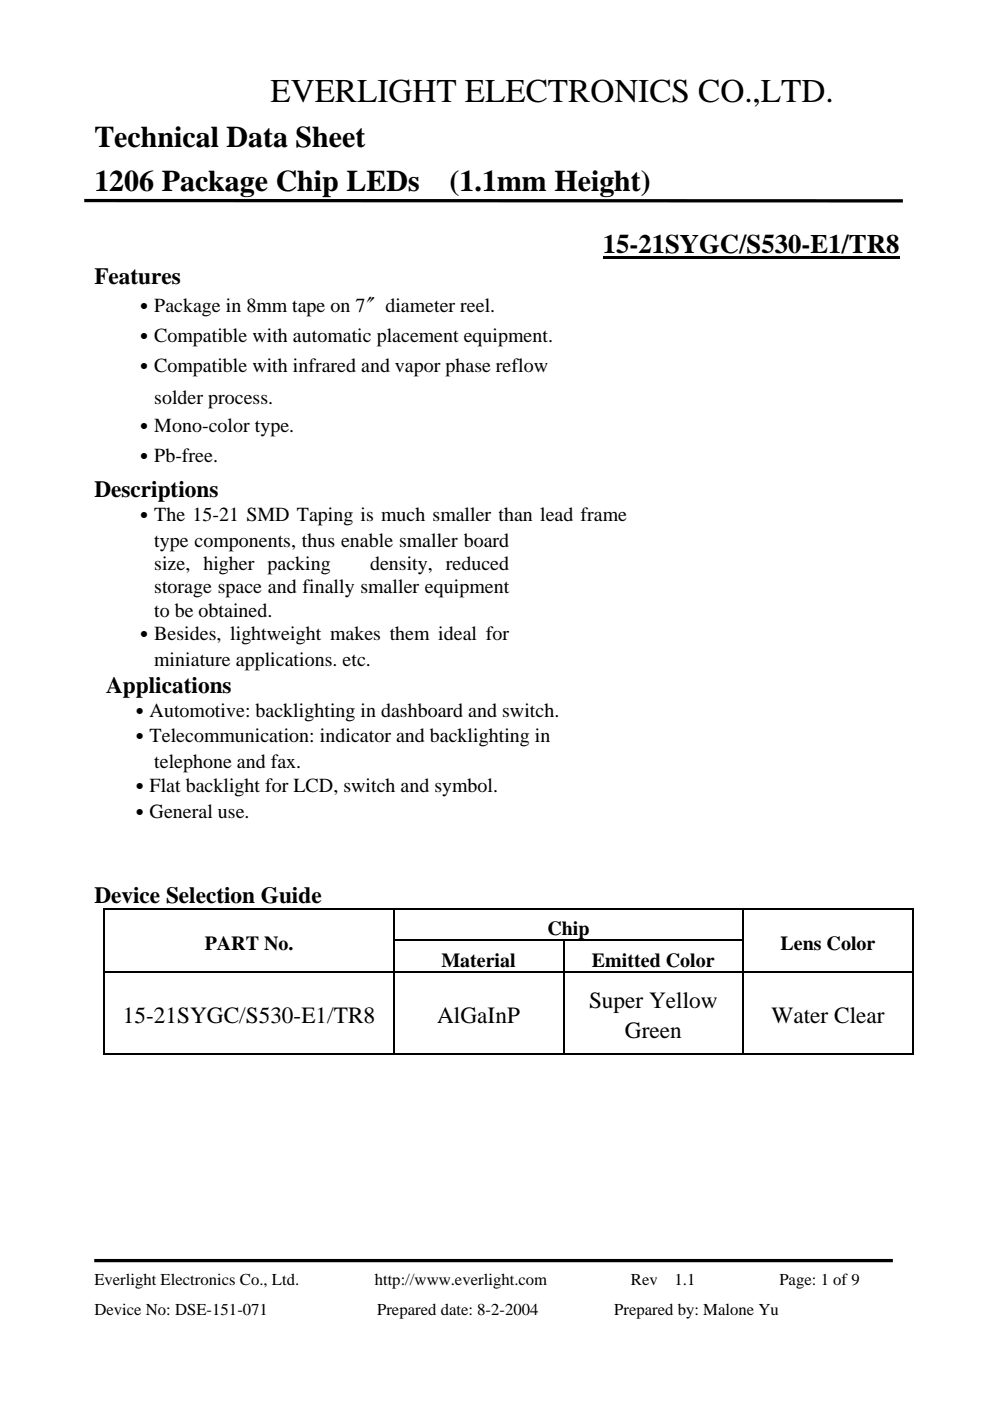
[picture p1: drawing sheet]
<svg xmlns="http://www.w3.org/2000/svg" width="210mm" height="297mm" viewBox="0 0 210 297" stroke-linecap="round" stroke-linejoin="round" font-family="sans-serif">
<defs><g id="words">
<text font-size="7" x="57.3" y="21.6">EVERLIGHT ELECTRONICS CO.,LTD.</text>
<g font-size="6.3">
<text x="20" y="31.2">Technical Data Sheet</text>
<text x="20" y="40.6">1206 Package Chip LEDs</text>
<text x="95.3" y="40.6">(1.1mm Height)</text>
</g>
<text font-size="5.7" x="127.8" y="53.7">15-21SYGC/S530-E1/TR8</text>
<g font-size="4.9">
<text x="20" y="60.2">Features</text>
<text x="20" y="105.4">Descriptions</text>
<text x="22.5" y="146.8">Applications</text>
<text x="20" y="191.4">Device Selection Guide</text>
<text x="124.9" y="213.6">Super Yellow</text>
<text x="26" y="216.8">15-21SYGC/S530-E1/TR8</text>
<text x="92.7" y="216.8">AlGaInP</text>
<text x="132.5" y="220">Green</text>
<text x="163.6" y="216.8">Water Clear</text>
</g>
<g font-size="4.2">
<text x="28.5" y="66.2">․Package in 8mm tape on 7〞diameter reel.</text>
<text x="28.5" y="72.5">․Compatible with automatic placement equipment.</text>
<text x="28.5" y="78.9">․Compatible with infrared and vapor phase reflow</text>
<text x="32.7" y="85.7">solder process.</text>
<text x="28.5" y="91.6">․Mono-color type.</text>
<text x="28.5" y="97.9">․Pb-free.</text>
<text x="28.5" y="110.5">․The 15-21 SMD Taping is much smaller than lead frame</text>
<text x="32.7" y="115.9">type components, thus enable smaller board</text>
<text x="32.7" y="120.9">size, higher packing</text>
<text x="32.7" y="125.8">storage space and finally smaller equipment</text>
<text x="78.5" y="120.9">density, reduced</text>
<text x="32.7" y="130.7">to be obtained.</text>
<text x="28.5" y="135.7">․Besides, lightweight makes them ideal for</text>
<text x="32.7" y="141.2">miniature applications. etc.</text>
<text x="27.5" y="151.9">․Automotive: backlighting in dashboard and switch.</text>
<text x="27.5" y="157.4">․Telecommunication: indicator and backlighting in</text>
<text x="27.5" y="167.9">․Flat backlight for LCD, switch and symbol.</text>
<text x="32.7" y="162.9">telephone and fax.</text>
<text x="27.5" y="173.4">․General use.</text>
<text x="43.4" y="201.5">PART No.</text>
<text x="116.1" y="198.3">Chip</text>
<text x="165.5" y="201.5">Lens Color</text>
<text x="93.6" y="205">Material</text>
<text x="125.5" y="205">Emitted Color</text>
</g>
<g font-size="3.5">
<text x="20" y="272.4">Everlight Electronics Co., Ltd.</text>
<text x="79.4" y="272.4">http://www.everlight.com</text>
<text x="133.8" y="272.4">Rev</text>
<text x="143" y="272.4">1.1</text>
<text x="165.2" y="272.4">Page: 1 of 9</text>
<text x="20" y="278.7">Device No: DSE-151-071</text>
<text x="79.9" y="278.7">Prepared date: 8-2-2004</text>
<text x="130.2" y="278.7">Prepared by: Malone Yu</text>
</g>
</g></defs>
<path d="M17.9 42.5l173.5 .1M20 267.3h169.3" fill="none" stroke="#000" stroke-width=".7" stroke-linecap="butt"/>
<g fill="#000">
<path d="M127.8 54.3h62.9v.6h-62.9zM21.9 192.5h.4v.3h-.4zM21.9 199.2h.4v.4h-.4zM83.3 192.5h.4v.3h-.4zM83.3 199.2h.4v.4h-.4zM119.3 199.2h.4v.4h-.4zM157.4 192.5h.4v.3h-.4zM157.4 199.2h.4v.4h-.4zM193.4 192.5h.3v.3h-.3zM193.4 199.2h.3v.4h-.3zM21.9 205.9h.4v.4h-.4zM83.3 205.9h.4v.4h-.4z"/>
<path d="M119.3 205.9h.4v.4h-.4zM157.4 205.9h.4v.4h-.4zM193.4 205.9h.3v.4h-.3zM193.4 223.2h.3v.4h-.3z"/>
</g>
<g fill="none" stroke="#000" stroke-width=".34">
<path d="M21.9 192.7h61.4M22.1 192.8v6.4M22.1 199.6v6.3M83.5 192.8v6.4M83.5 199.6v6.3M83.7 192.7h73.7M83.7 199.4h35.6M119.5 199.6v6.3M119.7 199.4h37.7M157.6 192.8v6.4M157.6 199.6v6.3M157.8 192.7h35.6"/>
<path d="M193.6 192.8v6.4M193.6 199.6v6.3M22.1 206.3v17.3M22.3 206.1h61M83.5 206.3v17.3M83.7 206.1h35.6M119.5 206.3v17.3M119.7 206.1h37.7M157.6 206.3v17.3M157.8 206.1h35.6M193.6 206.3v17.3M21.9 223.4h61.4"/>
<path d="M83.7 223.4h35.6M119.7 223.4h37.7M157.8 223.4h35.6"/>
</g>
<use href="#words"/>
</svg>
